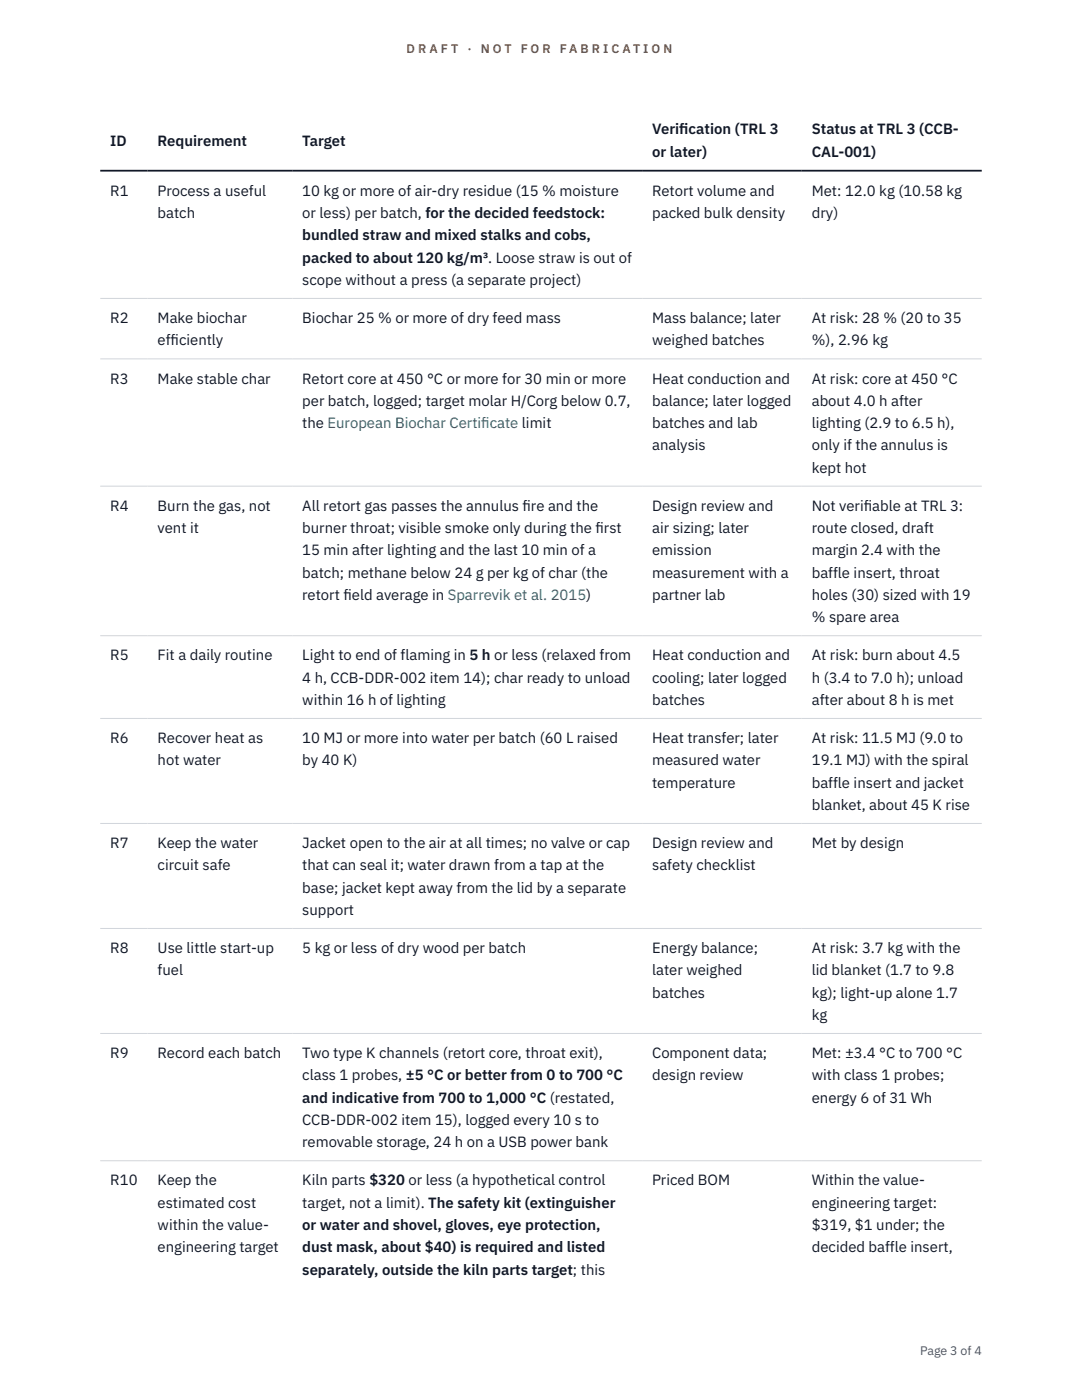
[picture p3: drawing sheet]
<svg xmlns="http://www.w3.org/2000/svg" width="216mm" height="279mm" viewBox="0 0 216 279" stroke-linecap="round" stroke-linejoin="round" font-family="sans-serif">
<defs><g id="words">
<g font-size="3" fill="#111827">
<text x="22" y="29.1">ID</text>
<text x="31.5" y="29.1">Requirement</text>
<text x="60.3" y="29.1">Target</text>
<text x="130.1" y="26.8">Verif</text>
<text x="135.6" y="26.8">ication (TRL 3</text>
<text x="162" y="26.8">Status at TRL 3 (CCB-</text>
<text x="130.1" y="31.3">or later)</text>
<text x="162" y="31.3">CAL-001)</text>
<text x="22" y="39.1">R1</text>
<text x="31.5" y="39.1">Process a useful</text>
<text x="60.3" y="39.1">10 kg or more of air-dry residue (15 % moisture</text>
<text x="130.1" y="39.1">Retort volume and</text>
<text x="162" y="39.1">Met: 12.0 kg (10.58 kg</text>
<text x="31.5" y="43.5">batch</text>
<text x="60.3" y="43.5">or less) per batch, for the decided feedstock:</text>
<text x="60.3" y="48">bundled straw and mixed stalks and cobs,</text>
<text x="130.1" y="43.5">packed bulk density</text>
<text x="162" y="43.5">dry)</text>
<text x="60.3" y="52.4">packed to about 120 kg/m³. Loose straw is out of</text>
<text x="60.3" y="56.9">scope without a press (a separate project)</text>
<text x="22" y="64.5">R2</text>
<text x="31.5" y="64.5">Make biochar</text>
<text x="60.3" y="64.5">Biochar 25 % or more of dry feed mass</text>
<text x="130.1" y="64.5">Mass balance; later</text>
<text x="162" y="64.5">At risk: 28 % (20 to 35</text>
<text x="31.5" y="68.9">eff</text>
<text x="34" y="68.9">iciently</text>
<text x="130.1" y="68.9">weighed batches</text>
<text x="162" y="68.9">%), 2.96 kg</text>
<text x="22" y="76.5">R3</text>
<text x="31.5" y="76.5">Make stable char</text>
<text x="60.3" y="76.5">Retort core at 450 °C or more for 30 min or more</text>
<text x="130.1" y="76.5">Heat conduction and</text>
<text x="162" y="76.5">At risk: core at 450 °C</text>
<text x="60.3" y="81">per batch, logged; target molar H/Corg below 0.7,</text>
<text x="130.1" y="81">balance; later logged</text>
<text x="162" y="81">about 4.0 h after</text>
<text x="60.3" y="85.4">the European Biochar Certif</text>
<text x="130.1" y="85.4">batches and lab</text>
<text x="130.1" y="89.9">analysis</text>
<text x="162" y="85.4">lighting (2.9 to 6.5 h),</text>
<text x="162" y="89.9">only if the annulus is</text>
<text x="162" y="94.3">kept hot</text>
<text x="22" y="101.9">R4</text>
<text x="31.5" y="101.9">Burn the gas, not</text>
<text x="60.3" y="101.9">All retort gas passes the annulus f</text>
<text x="104.3" y="101.9">ire and the</text>
<text x="130.1" y="101.9">Design review and</text>
<text x="162" y="101.9">Not verif</text>
<text x="172.4" y="101.9">iable at TRL 3:</text>
<text x="31.5" y="106.4">vent it</text>
<text x="60.3" y="106.4">burner throat; visible smoke only during the f</text>
<text x="118.8" y="106.4">irst</text>
<text x="130.1" y="106.4">air sizing; later</text>
<text x="162" y="106.4">route closed, draft</text>
<text x="60.3" y="110.8">15 min after lighting and the last 10 min of a</text>
<text x="130.1" y="110.8">emission</text>
<text x="162" y="110.8">margin 2.4 with the</text>
<text x="60.3" y="115.3">batch; methane below 24 g per kg of char (the</text>
<text x="60.3" y="119.7">retort f</text>
<text x="68.5" y="119.7">ield average in Sparrevik et al. 2015)</text>
<text x="130.1" y="115.3">measurement with a</text>
<text x="130.1" y="119.7">partner lab</text>
<text x="162" y="115.3">baffle insert, throat</text>
<text x="162" y="119.7">holes (30) sized with 19</text>
<text x="162" y="124.2">% spare area</text>
<text x="22" y="131.8">R5</text>
<text x="31.5" y="131.8">Fit a daily routine</text>
<text x="60.3" y="131.8">Light to end of flaming in 5 h or less (relaxed from</text>
<text x="130.1" y="131.8">Heat conduction and</text>
<text x="162" y="131.8">At risk: burn about 4.5</text>
<text x="60.3" y="136.2">4 h, CCB-DDR-002 item 14); char ready to unload</text>
<text x="130.1" y="136.2">cooling; later logged</text>
<text x="162" y="136.2">h (3.4 to 7.0 h); unload</text>
<text x="60.3" y="140.7">within 16 h of lighting</text>
<text x="130.1" y="140.7">batches</text>
<text x="162" y="140.7">after about 8 h is met</text>
<text x="22" y="148.3">R6</text>
<text x="31.5" y="148.3">Recover heat as</text>
<text x="60.3" y="148.3">10 MJ or more into water per batch (60 L raised</text>
<text x="130.1" y="148.3">Heat transfer; later</text>
<text x="162" y="148.3">At risk: 11.5 MJ (9.0 to</text>
<text x="31.5" y="152.7">hot water</text>
<text x="60.3" y="152.7">by 40 K)</text>
<text x="130.1" y="152.7">measured water</text>
<text x="162" y="152.7">19.1 MJ) with the spiral</text>
<text x="130.1" y="157.2">temperature</text>
<text x="162" y="157.2">baffle insert and jacket</text>
<text x="162" y="161.6">blanket, about 45 K rise</text>
<text x="22" y="169.3">R7</text>
<text x="31.5" y="169.3">Keep the water</text>
<text x="31.5" y="173.7">circuit safe</text>
<text x="60.3" y="169.3">Jacket open to the air at all times; no valve or cap</text>
<text x="60.3" y="173.7">that can seal it; water drawn from a tap at the</text>
<text x="130.1" y="169.3">Design review and</text>
<text x="130.1" y="173.7">safety checklist</text>
<text x="162" y="169.3">Met by design</text>
<text x="60.3" y="178.1">base; jacket kept away from the lid by a separate</text>
<text x="60.3" y="182.6">support</text>
<text x="22" y="190.2">R8</text>
<text x="31.5" y="190.2">Use little start-up</text>
<text x="60.3" y="190.2">5 kg or less of dry wood per batch</text>
<text x="130.1" y="190.2">Energy balance;</text>
<text x="162" y="190.2">At risk: 3.7 kg with the</text>
<text x="31.5" y="194.7">fuel</text>
<text x="130.1" y="194.7">later weighed</text>
<text x="162" y="194.7">lid blanket (1.7 to 9.8</text>
<text x="130.1" y="199.1">batches</text>
<text x="162" y="199.1">kg); light-up alone 1.7</text>
<text x="162" y="203.6">kg</text>
<text x="22" y="211.2">R9</text>
<text x="31.5" y="211.2">Record each batch</text>
<text x="60.3" y="211.2">Two type K channels (retort core, throat exit),</text>
<text x="60.3" y="215.6">class 1 probes, ±5 °C or better from 0 to 700 °C</text>
<text x="130.1" y="211.2">Component data;</text>
<text x="130.1" y="215.6">design review</text>
<text x="162" y="211.2">Met: ±3.4 °C to 700 °C</text>
<text x="162" y="215.6">with class 1 probes;</text>
<text x="60.3" y="220.1">and indicative from 700 to 1,000 °C (restated,</text>
<text x="162" y="220.1">energy 6 of 31 Wh</text>
<text x="60.3" y="224.5">CCB-DDR-002 item 15), logged every 10 s to</text>
<text x="60.3" y="229">removable storage, 24 h on a USB power bank</text>
<text x="22" y="236.6">R10</text>
<text x="31.5" y="236.6">Keep the</text>
<text x="60.3" y="236.6">Kiln parts $320 or less (a hypothetical control</text>
<text x="130.1" y="236.6">Priced BOM</text>
<text x="162" y="236.6">Within the value-</text>
<text x="31.5" y="241">estimated cost</text>
<text x="31.5" y="245.5">within the value-</text>
<text x="60.3" y="241">target, not a limit). The safety kit (extinguisher</text>
<text x="60.3" y="245.5">or water and shovel, gloves, eye protection,</text>
<text x="162" y="241">engineering target:</text>
<text x="162" y="245.5">$319, $1 under; the</text>
<text x="31.5" y="249.9">engineering target</text>
<text x="60.3" y="249.9">dust mask, about $40) is required and listed</text>
<text x="162" y="249.9">decided baffle insert,</text>
<text x="60.3" y="254.4">separately, outside the kiln parts target; this</text>
</g>
<text font-size="3" fill="#0f766e" x="96" y="85.4">icate limit</text>
<g font-size="2.5" fill="#b45309">
<text x="81.1" y="10.5">D R A F T</text>
<text x="93.3" y="10.5">·</text>
<text x="95.9" y="10.5">N O T</text>
<text x="103.9" y="10.5">F O R</text>
<text x="111.7" y="10.5">F A B R I C A T I O N</text>
</g>
<text font-size="2.5" fill="#4b5563" x="183.6" y="270.3">Page 3 of 4</text>
</g></defs>
<path d="M20 59.6h175.9M20 71.6h175.9M20 97h175.9M20 126.9h175.9M20 143.4h175.9M20 164.3h175.9M20 185.3h175.9M20 206.3h175.9M20 231.7h175.9" fill="none" stroke="#d1d5db" stroke-width=".2"/>
<path d="M20 34.1h175.9" fill="none" stroke="#111827" stroke-width=".35"/>
<use href="#words"/>
</svg>
